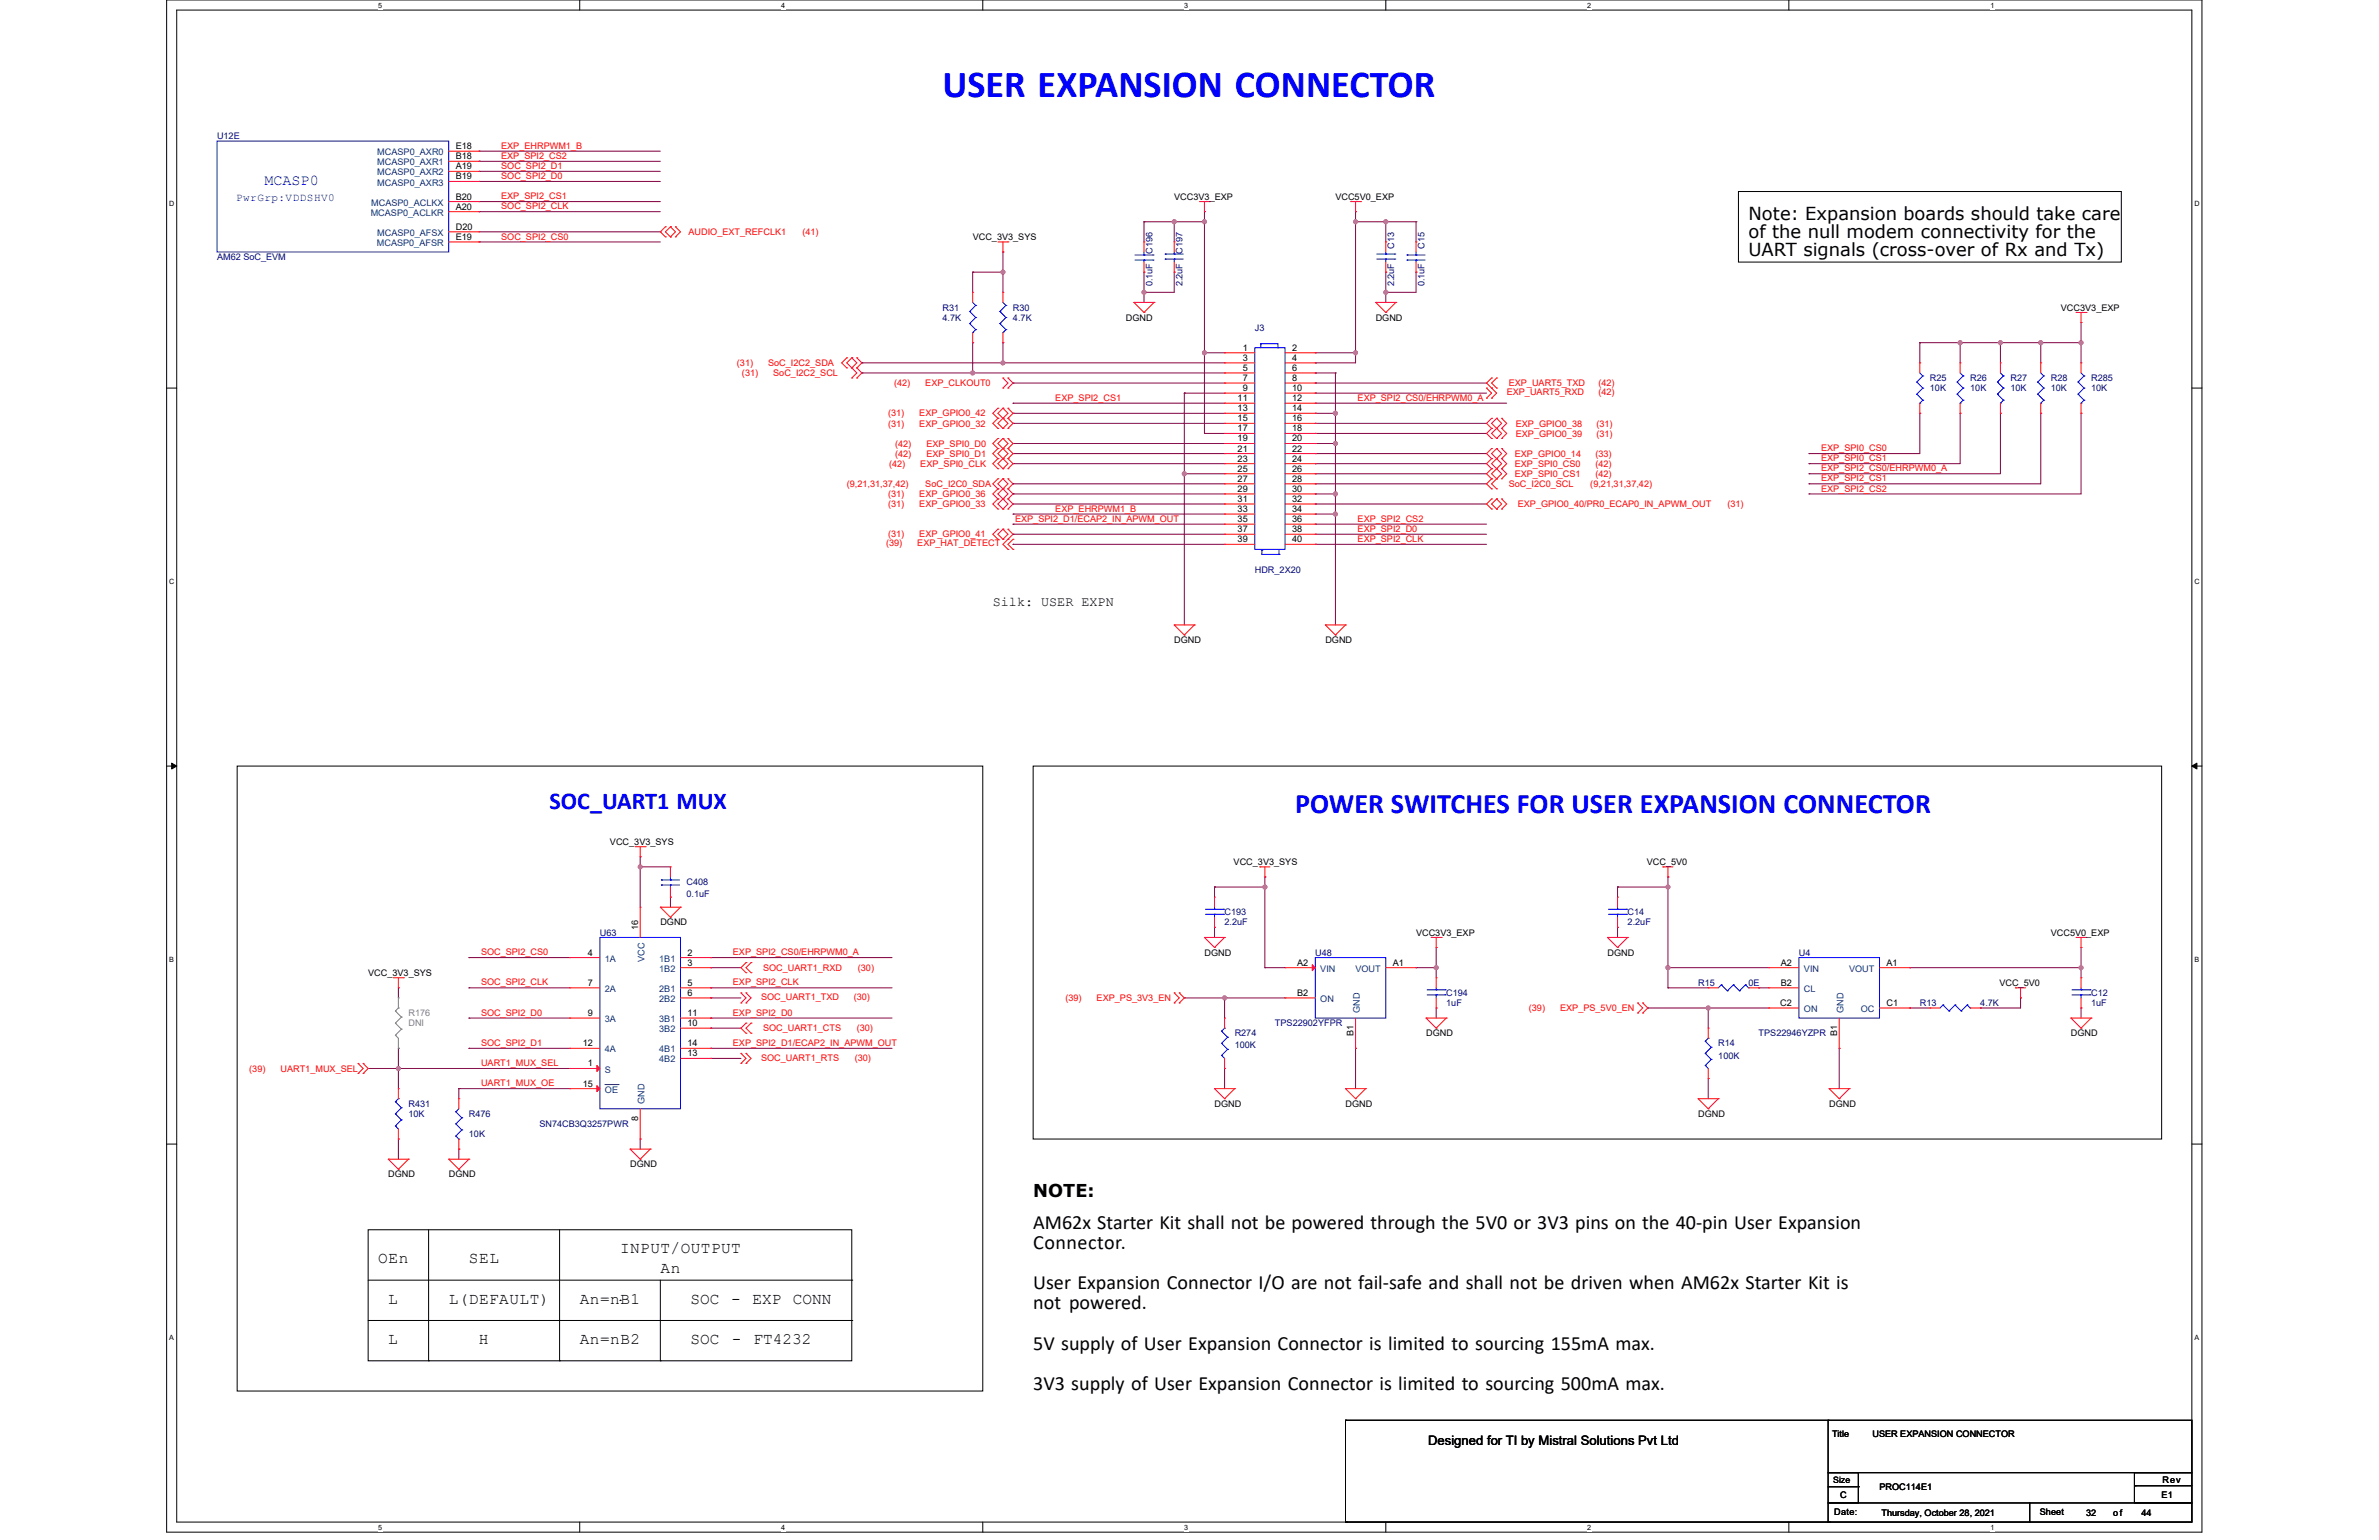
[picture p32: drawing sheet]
<svg xmlns="http://www.w3.org/2000/svg" width="432mm" height="279mm" viewBox="0 0 432 279" stroke-linecap="round" stroke-linejoin="round" font-family="sans-serif">
<defs><g id="words">
<text font-size="6.9" fill="#00f" x="171.1" y="17.6">USER EXPANSION CONNECTOR</text>
<text font-size="5.1" fill="#00f" x="235.1" y="147.5">POWER SWITCHES FOR USER EXPANSION CONNECTOR</text>
<text font-size="4.4" fill="#00f" x="99.7" y="146.8">SOC_UART1 MUX</text>
<g font-size="3.7">
<text x="187.5" y="222.9">AM62x Starter Kit shall not be powered through the 5V0 or 3V3 pins on the 40-pin User Expansion</text>
<text x="187.5" y="226.6">Connector.</text>
<text x="187.5" y="233.9">User Expansion Connector I/O are not fail-safe and shall not be driven when AM62x Starter Kit is</text>
<text x="187.5" y="237.6">not powered.</text>
<text x="187.5" y="244.9">5V supply of User Expansion Connector is limited to sourcing 155mA max.</text>
<text x="187.5" y="252.2">3V3 supply of User Expansion Connector is limited to sourcing 500mA max.</text>
</g>
<g font-size="3.3">
<text x="317.4" y="39.9">Note: Expansion boards should take care</text>
<text x="317.4" y="43.1">of the null modem connectivity for the</text>
<text x="317.4" y="46.4">UART signals (cross-over of Rx and Tx)</text>
</g>
<text font-size="3.2" x="187.5" y="217.2">NOTE:</text>
<g font-size="2.9">
<text x="112.5" y="227.4">INPUT/OUTPUT</text>
<text x="68.6" y="229.2">OEn</text>
<text x="85.1" y="229.2">SEL</text>
<text x="119.9" y="231">An</text>
<text x="70.5" y="236.5">L</text>
<text x="81.5" y="236.5">L(DEFAULT)</text>
<text x="105.2" y="236.5">An=nB1</text>
<text x="125.3" y="236.5">SOC</text>
<text x="132.7" y="236.5">-</text>
<text x="136.6" y="236.5">EXP</text>
<text x="143.9" y="236.5">CONN</text>
<text x="70.5" y="243.8">L</text>
<text x="86.9" y="243.8">H</text>
<text x="105.2" y="243.8">An=nB2</text>
<text x="125.3" y="243.8">SOC</text>
<text x="132.8" y="243.8">-</text>
<text x="136.8" y="243.8">FT4232</text>
</g>
<text font-size="2.7" fill="#00f" x="48" y="33.6">MCASP0</text>
<g font-size="2.4">
<text x="180.2" y="109.9">Silk: USER EXPN</text>
<text x="259.2" y="262.2">Designed for TI by Mistral Solutions Pvt Ltd</text>
</g>
<text font-size="2" fill="#00f" x="42.9" y="36.4">PwrGrp:VDDSHV0</text>
<g font-size="1.6" fill="#000080">
<text x="39.4" y="25.3">U12E</text>
<text x="39.4" y="47.2">AM62 SoC_EVM</text>
<text x="209.2" y="46.1" transform="rotate(-90 209.2 46.1)">C196</text>
<text x="214.6" y="46.1" transform="rotate(-90 214.6 46.1)">C197</text>
<text x="253" y="45.2" transform="rotate(-90 253 45.2)">C13</text>
<text x="258.5" y="45.2" transform="rotate(-90 258.5 45.2)">C15</text>
<text x="209.2" y="51.9" transform="rotate(-90 209.2 51.9)">0.1uF</text>
<text x="214.6" y="51.9" transform="rotate(-90 214.6 51.9)">2.2uF</text>
<text x="253" y="51.9" transform="rotate(-90 253 51.9)">2.2uF</text>
<text x="258.5" y="51.9" transform="rotate(-90 258.5 51.9)">0.1uF</text>
<text x="171.1" y="56.3">R31</text>
<text x="171.1" y="58.2">4.7K</text>
<text x="183.9" y="56.3">R30</text>
<text x="183.9" y="58.2">4.7K</text>
<text x="227.8" y="60">J3</text>
<text x="350.3" y="69.2">R25</text>
<text x="350.3" y="71">10K</text>
<text x="357.6" y="69.2">R26</text>
<text x="357.6" y="71">10K</text>
<text x="364.9" y="69.2">R27</text>
<text x="364.9" y="71">10K</text>
<text x="372.2" y="69.2">R28</text>
<text x="372.2" y="71">10K</text>
<text x="379.5" y="69.2">R285</text>
<text x="379.5" y="71">10K</text>
<text x="227.8" y="103.9">HDR_2X20</text>
<text x="124.6" y="160.6">C408</text>
<text x="124.6" y="162.8">0.1uF</text>
<text x="222.3" y="166.1">C193</text>
<text x="222.3" y="167.9">2.2uF</text>
<text x="295.4" y="166.1">C14</text>
<text x="295.4" y="167.9">2.2uF</text>
<text x="108.9" y="169.7">U63</text>
<text x="238.7" y="173.4">U48</text>
<text x="326.5" y="173.4">U4</text>
<text x="308.2" y="178.9">R15</text>
<text x="317.4" y="178.9">0E</text>
<text x="262.5" y="180.7">C194</text>
<text x="262.5" y="182.5">1uF</text>
<text x="348.5" y="182.5">R13</text>
<text x="359.4" y="182.5">4.7K</text>
<text x="379.5" y="180.7">C12</text>
<text x="379.5" y="182.5">1uF</text>
<text x="224.1" y="188">R274</text>
<text x="224.1" y="190.2">100K</text>
<text x="231.4" y="186.2">TPS22902YFPR</text>
<text x="311.9" y="189.9">R14</text>
<text x="319.2" y="188">TPS22946YZPR</text>
<text x="311.9" y="192">100K</text>
<text x="74.1" y="200.8">R431</text>
<text x="74.1" y="202.7">10K</text>
<text x="85.1" y="202.7">R476</text>
<text x="85.1" y="206.3">10K</text>
<text x="97.9" y="204.5">SN74CB3Q3257PWR</text>
</g>
<g font-size="1.6" fill="#004080">
<text x="68.5" y="28.2">MCASP0_AXR0</text>
<text x="68.5" y="31.8">MCASP0_AXR2</text>
<text x="68.5" y="30">MCASP0_AXR1</text>
<text x="68.5" y="33.7">MCASP0_AXR3</text>
<text x="67.3" y="39.1">MCASP0_ACLKR</text>
<text x="67.4" y="37.3">MCASP0_ACLKX</text>
<text x="68.4" y="44.6">MCASP0_AFSR</text>
<text x="68.5" y="42.8">MCASP0_AFSX</text>
<text x="109.8" y="174.5">1A</text>
<text x="109.8" y="180">2A</text>
<text x="117" y="174.5" transform="rotate(-90 117 174.5)">VCC</text>
<text x="119.7" y="174.5">1B1</text>
<text x="119.7" y="176.3">1B2</text>
<text x="119.7" y="180">2B1</text>
<text x="239.6" y="176.3">VIN</text>
<text x="246" y="176.3">VOUT</text>
<text x="327.4" y="176.3">VIN</text>
<text x="327.4" y="180">CL</text>
<text x="335.6" y="176.3">VOUT</text>
<text x="109.8" y="185.5">3A</text>
<text x="119.7" y="181.8">2B2</text>
<text x="119.7" y="185.5">3B1</text>
<text x="239.6" y="181.8">ON</text>
<text x="246.8" y="183.8" transform="rotate(-90 246.8 183.8)">GND</text>
<text x="327.4" y="183.6">ON</text>
<text x="334.6" y="183.8" transform="rotate(-90 334.6 183.8)">GND</text>
<text x="337.7" y="183.6">OC</text>
<text x="109.8" y="190.9">4A</text>
<text x="119.7" y="187.3">3B2</text>
<text x="119.7" y="190.9">4B1</text>
<text x="109.8" y="194.6">S</text>
<text x="119.7" y="192.8">4B2</text>
<text x="109.8" y="198.3">OE</text>
<text x="117" y="200.3" transform="rotate(-90 117 200.3)">GND</text>
</g>
<g font-size="1.6">
<text x="82.7" y="28.9">B18</text>
<text x="82.7" y="27.1">E18</text>
<text x="82.7" y="30.7">A19</text>
<text x="82.7" y="32.5">B19</text>
<text x="82.7" y="38">A20</text>
<text x="82.7" y="36.2">B20</text>
<text x="82.7" y="41.7">D20</text>
<text x="213.1" y="36.2">VCC3V3_EXP</text>
<text x="242.4" y="36.2">VCC5V0_EXP</text>
<text x="82.7" y="43.5">E19</text>
<text x="176.5" y="43.5">VCC_3V3_SYS</text>
<text x="204.3" y="58.2">DGND</text>
<text x="249.7" y="58.2">DGND</text>
<text x="374.1" y="56.3">VCC3V3_EXP</text>
<text x="225.6" y="63.6">1</text>
<text x="225.6" y="65.5">3</text>
<text x="234.5" y="63.6">2</text>
<text x="234.5" y="65.5">4</text>
<text x="225.6" y="67.3">5</text>
<text x="225.6" y="69.1">7</text>
<text x="225.6" y="70.9">9</text>
<text x="234.5" y="67.3">6</text>
<text x="234.5" y="69.1">8</text>
<text x="234.5" y="70.9">10</text>
<text x="224.6" y="72.8">11</text>
<text x="224.6" y="74.6">13</text>
<text x="224.6" y="76.4">15</text>
<text x="234.5" y="72.8">12</text>
<text x="234.5" y="74.6">14</text>
<text x="234.5" y="76.4">16</text>
<text x="224.6" y="78.3">17</text>
<text x="224.6" y="80.1">19</text>
<text x="224.6" y="81.9">21</text>
<text x="224.6" y="83.8">23</text>
<text x="234.5" y="78.3">18</text>
<text x="234.5" y="80.1">20</text>
<text x="234.5" y="81.9">22</text>
<text x="234.5" y="83.8">24</text>
<text x="224.6" y="85.6">25</text>
<text x="224.6" y="87.4">27</text>
<text x="224.6" y="89.2">29</text>
<text x="234.5" y="85.6">26</text>
<text x="234.5" y="87.4">28</text>
<text x="234.5" y="89.2">30</text>
<text x="224.6" y="91.1">31</text>
<text x="224.6" y="92.9">33</text>
<text x="224.6" y="94.7">35</text>
<text x="234.5" y="91.1">32</text>
<text x="234.5" y="92.9">34</text>
<text x="234.5" y="94.7">36</text>
<text x="224.6" y="96.6">37</text>
<text x="224.6" y="98.4">39</text>
<text x="234.5" y="96.6">38</text>
<text x="234.5" y="98.4">40</text>
<text x="213.1" y="116.7">DGND</text>
<text x="240.6" y="116.7">DGND</text>
<text x="110.7" y="153.3">VCC_3V3_SYS</text>
<text x="223.9" y="156.9">VCC_3V3_SYS</text>
<text x="298.9" y="156.9">VCC_5V0</text>
<text x="119.9" y="167.9">DGND</text>
<text x="106.7" y="173.4">4</text>
<text x="115.8" y="168.8" transform="rotate(-90 115.8 168.8)">16</text>
<text x="124.8" y="173.4">2</text>
<text x="218.6" y="173.4">DGND</text>
<text x="257" y="169.7">VCC3V3_EXP</text>
<text x="291.8" y="173.4">DGND</text>
<text x="372.2" y="169.7">VCC5V0_EXP</text>
<text x="66.8" y="177.1">VCC_3V3_SYS</text>
<text x="106.7" y="178.8">7</text>
<text x="124.8" y="175.2">3</text>
<text x="124.8" y="178.8">5</text>
<text x="235.4" y="175.2">A2</text>
<text x="252.8" y="175.2">A1</text>
<text x="323.2" y="175.2">A2</text>
<text x="323.2" y="178.8">B2</text>
<text x="342.4" y="175.2">A1</text>
<text x="362.9" y="178.9">VCC_5V0</text>
<text x="106.7" y="184.3">9</text>
<text x="124.8" y="180.7">6</text>
<text x="124.8" y="184.3">11</text>
<text x="235.4" y="180.7">B2</text>
<text x="323.1" y="182.5">C2</text>
<text x="342.4" y="182.5">C1</text>
<text x="105.8" y="189.8">12</text>
<text x="124.8" y="186.2">10</text>
<text x="124.8" y="189.8">14</text>
<text x="124.8" y="191.6">13</text>
<text x="245.7" y="188" transform="rotate(-90 245.7 188)">B1</text>
<text x="258.8" y="188">DGND</text>
<text x="333.5" y="188" transform="rotate(-90 333.5 188)">B1</text>
<text x="375.9" y="188">DGND</text>
<text x="105.8" y="197.1">15</text>
<text x="106.7" y="193.5">1</text>
<text x="115.8" y="203.4" transform="rotate(-90 115.8 203.4)">8</text>
<text x="220.4" y="200.8">DGND</text>
<text x="244.2" y="200.8">DGND</text>
<text x="308.2" y="202.7">DGND</text>
<text x="332" y="200.8">DGND</text>
<text x="70.5" y="213.6">DGND</text>
<text x="81.5" y="213.6">DGND</text>
<text x="114.4" y="211.8">DGND</text>
<text x="332.5" y="260.6">Title</text>
<text x="339.9" y="260.6">USER EXPANSION CONNECTOR</text>
<text x="332.7" y="269">Size</text>
<text x="392.5" y="269">Rev</text>
<text x="332.9" y="274.9">Date:</text>
<text x="334" y="271.8">C</text>
<text x="341.1" y="270.3">PROC114E1</text>
<text x="341.5" y="275.1">Thursday, October 28, 2021</text>
<text x="370.2" y="274.9">Sheet</text>
<text x="378.6" y="275.1">32</text>
<text x="383.6" y="275.1">of</text>
<text x="388.7" y="275.1">44</text>
<text x="392.3" y="271.8">E1</text>
</g>
<g font-size="1.6" fill="#f00">
<text x="91" y="27">EXP_EHRPWM1_B</text>
<text x="91" y="28.8">EXP_SPI2_CS2</text>
<text x="91" y="30.7">SOC_SPI2_D1</text>
<text x="91" y="32.5">SOC_SPI2_D0</text>
<text x="91" y="36.1">EXP_SPI2_CS1</text>
<text x="91" y="38">SOC_SPI2_CLK</text>
<text x="91" y="43.5">SOC_SPI2_CS0</text>
<text x="125" y="42.6">AUDIO_EXT_REFCLK1</text>
<text x="145.6" y="42.6">(41)</text>
<text x="133.8" y="66.4">(31)</text>
<text x="134.7" y="68.2">(31)</text>
<text x="139.4" y="66.4">SoC_I2C2_SDA</text>
<text x="140.3" y="68.2">SoC_I2C2_SCL</text>
<text x="162.3" y="70.1">(42)</text>
<text x="168" y="70.1">EXP_CLKOUT0</text>
<text x="273.5" y="71.7">EXP_UART5_RXD</text>
<text x="273.8" y="70.1">EXP_UART5_TXD</text>
<text x="290.1" y="71.7">(42)</text>
<text x="290.1" y="70.1">(42)</text>
<text x="161.2" y="75.6">(31)</text>
<text x="161.2" y="77.4">(31)</text>
<text x="166.9" y="75.6">EXP_GPIO0_42</text>
<text x="166.9" y="77.4">EXP_GPIO0_32</text>
<text x="191.5" y="72.7">EXP_SPI2_CS1</text>
<text x="246.4" y="72.7">EXP_SPI2_CS0/EHRPWM0_A</text>
<text x="275.1" y="77.4">EXP_GPIO0_38</text>
<text x="289.8" y="77.4">(31)</text>
<text x="162.5" y="81">(42)</text>
<text x="162.5" y="82.9">(42)</text>
<text x="168.1" y="81">EXP_SPI0_D0</text>
<text x="168.1" y="82.9">EXP_SPI0_D1</text>
<text x="274.9" y="82.9">EXP_GPIO0_14</text>
<text x="275.1" y="79.2">EXP_GPIO0_39</text>
<text x="289.6" y="82.9">(33)</text>
<text x="289.8" y="79.2">(31)</text>
<text x="330.5" y="81.9">EXP_SPI0_CS0</text>
<text x="330.5" y="83.7">EXP_SPI0_CS1</text>
<text x="153.7" y="88.4">(9,21,31,37,42)</text>
<text x="161.4" y="84.7">(42)</text>
<text x="167" y="84.7">EXP_SPI0_CLK</text>
<text x="168" y="88.4">SoC_I2C0_SDA</text>
<text x="273.8" y="88.4">SoC_I2C0_SCL</text>
<text x="274.9" y="84.7">EXP_SPI0_CS0</text>
<text x="274.9" y="86.5">EXP_SPI0_CS1</text>
<text x="288.7" y="88.4">(9,21,31,37,42)</text>
<text x="289.6" y="84.7">(42)</text>
<text x="289.6" y="86.5">(42)</text>
<text x="330.5" y="85.5">EXP_SPI2_CS0/EHRPWM0_A</text>
<text x="330.5" y="87.4">EXP_SPI2_CS1</text>
<text x="330.5" y="89.2">EXP_SPI2_CS2</text>
<text x="161.2" y="92">(31)</text>
<text x="161.2" y="90.2">(31)</text>
<text x="166.9" y="92">EXP_GPIO0_33</text>
<text x="166.9" y="90.2">EXP_GPIO0_36</text>
<text x="184.2" y="94.7">EXP_SPI2_D1/ECAP2_IN_APWM_OUT</text>
<text x="191.5" y="92.8">EXP_EHRPWM1_B</text>
<text x="246.4" y="94.7">EXP_SPI2_CS2</text>
<text x="275.5" y="92">EXP_GPIO0_40/PR0_ECAP0_IN_APWM_OUT</text>
<text x="313.5" y="92">(31)</text>
<text x="160.8" y="99.1">(39)</text>
<text x="161.2" y="97.5">(31)</text>
<text x="166.5" y="99.1">EXP_HAT_DETECT</text>
<text x="166.9" y="97.5">EXP_GPIO0_41</text>
<text x="246.4" y="96.5">EXP_SPI2_D0</text>
<text x="246.4" y="98.3">EXP_SPI2_CLK</text>
<text x="87.3" y="173.3">SOC_SPI2_CS0</text>
<text x="133" y="173.3">EXP_SPI2_CS0/EHRPWM0_A</text>
<text x="87.3" y="178.8">SOC_SPI2_CLK</text>
<text x="133" y="178.8">EXP_SPI2_CLK</text>
<text x="138.5" y="176.1">SOC_UART1_RXD</text>
<text x="155.7" y="176.1">(30)</text>
<text x="87.3" y="184.3">SOC_SPI2_D0</text>
<text x="133" y="184.3">EXP_SPI2_D0</text>
<text x="138.1" y="181.4">SOC_UART1_TXD</text>
<text x="155" y="181.4">(30)</text>
<text x="193.4" y="181.6">(39)</text>
<text x="199" y="181.6">EXP_PS_3V3_EN</text>
<text x="277.5" y="183.5">(39)</text>
<text x="283.2" y="183.5">EXP_PS_5V0_EN</text>
<text x="87.3" y="189.8">SOC_SPI2_D1</text>
<text x="133" y="189.8">EXP_SPI2_D1/ECAP2_IN_APWM_OUT</text>
<text x="138.5" y="187.1">SOC_UART1_CTS</text>
<text x="155.5" y="187.1">(30)</text>
<text x="45.2" y="194.4">(39)</text>
<text x="50.9" y="194.4">UART1_MUX_SEL</text>
<text x="87.3" y="197.1">UART1_MUX_OE</text>
<text x="87.3" y="193.4">UART1_MUX_SEL</text>
<text x="138.1" y="192.4">SOC_UART1_RTS</text>
<text x="155.1" y="192.4">(30)</text>
</g>
<g font-size="1.6" fill="#808080">
<text x="74.1" y="184.4">R176</text>
<text x="74.1" y="186.2">DNI</text>
</g>
<g font-size="1.3">
<text x="68.6" y="1.4">5</text>
<text x="141.8" y="1.4">4</text>
<text x="215" y="1.4">3</text>
<text x="288.1" y="1.4">2</text>
<text x="361.3" y="1.4">1</text>
<text x="30.7" y="37.3">D</text>
<text x="398.3" y="37.3">D</text>
<text x="30.7" y="105.9">C</text>
<text x="398.3" y="105.9">C</text>
<text x="30.7" y="174.5">B</text>
<text x="398.3" y="174.5">B</text>
<text x="30.7" y="243">A</text>
<text x="398.3" y="243">A</text>
<text x="68.6" y="277.5">5</text>
<text x="141.8" y="277.5">4</text>
<text x="215" y="277.5">3</text>
<text x="288.1" y="277.5">2</text>
<text x="361.3" y="277.5">1</text>
</g>
</g></defs>
<path d="M30.2 0h369.5v278h-369.5zM32.1 1.8h365.7v274.3h-365.7z" fill="none" stroke="#000" stroke-width=".18"/>
<g fill="#fff">
<path d="M68.7 .2h.7v1.4h-.7z"/>
<path d="M68.7 276.3h.7v1.5h-.7z"/>
</g>
<path d="M105.2 0v1.8M105.2 276.1v1.9" fill="none" stroke="#000" stroke-width=".18"/>
<g fill="#fff">
<path d="M141.8 .2h.7v1.4h-.7z"/>
<path d="M141.8 276.3h.7v1.5h-.7z"/>
</g>
<path d="M178.4 0v1.8M178.4 276.1v1.9" fill="none" stroke="#000" stroke-width=".18"/>
<g fill="#fff">
<path d="M215 .2h.7v1.4h-.7z"/>
<path d="M215 276.3h.7v1.5h-.7z"/>
</g>
<path d="M251.5 0v1.8M251.5 276.1v1.9" fill="none" stroke="#000" stroke-width=".18"/>
<g fill="#fff">
<path d="M288.1 .2h.7v1.4h-.7z"/>
<path d="M288.1 276.3h.7v1.5h-.7z"/>
</g>
<path d="M324.7 0v1.8M324.7 276.1v1.9" fill="none" stroke="#000" stroke-width=".18"/>
<g fill="#fff">
<path d="M361.3 .2h.7v1.4h-.7z"/>
<path d="M361.3 276.3h.7v1.5h-.7z"/>
<path d="M30.7 36.1h1v1.5h-1z"/>
<path d="M398.3 36.1h.9v1.5h-.9z"/>
<path d="M30.7 104.7h1v1.5h-1z"/>
<path d="M398.3 104.7h.9v1.5h-.9z"/>
</g>
<path d="M30.2 70.4h1.9M397.8 70.4h1.9" fill="none" stroke="#000" stroke-width=".18"/>
<g fill="#fff">
<path d="M30.7 173.3h.9v1.4h-.9z"/>
<path d="M398.3 173.3h.9v1.4h-.9z"/>
</g>
<path d="M30.2 139h1.9M31.2 138.5l.9 .5-.9 .5zM397.8 139l.9-.5v1zM397.8 139h1.9" fill="none" stroke="#000" stroke-width=".18"/>
<path d="M31.2 138.5l.9 .5-.9 .5zM397.8 139l.9-.5v1z" fill="#000"/>
<g fill="#fff">
<path d="M30.7 241.9h.9v1.4h-.9z"/>
<path d="M398.3 241.9h.9v1.4h-.9z"/>
</g>
<g fill="none" stroke="#000" stroke-width=".18">
<path d="M315.5 34.7h69.5v12.8h-69.5zM43 139h135.4v113.4h-135.4zM187.5 139h204.8v67.7h-204.8zM30.2 207.6h1.9M397.8 207.6h1.9M66.8 223.1h87.8v23.8h-87.8zM66.8 239.6h87.8M66.8 232.3h87.8M77.8 223.1v23.8M101.6 223.1v23.8M112.5 235.9h.1M119.9 232.3v14.6"/>
<path d="M154.6 239.6h.1M154.6 232.3h.1M77.8 246.9h.1M101.6 246.9h.1M119.9 246.9h.1"/>
</g>
<path d="M302.7 175.6h.1M302.7 179.2h.1M302.7 179.2h7.4M302.7 175.6v3.6M302.7 175.6h18.3M319.2 179.2h.1M319.2 179.2h1.8" fill="none" stroke="#800040" stroke-width=".18"/>
<circle cx="302.7" cy="175.6" r=".37" fill="#f0f"/>
<circle cx="302.7" cy="175.6" r=".37" fill="none" stroke="#f0f" stroke-width=".18"/>
<g fill="none" stroke="#800040" stroke-width=".18">
<path d="M183.9 73.2h.1M183.9 73.2h38.4M218.6 64h.1M218.6 64h3.7M218.6 64v14.6M238.7 73.2h.1M238.7 71.3h.1M238.7 69.5h.1M238.7 64h.1M238.7 65.8h.1M238.7 73.2h34.8M238.7 71.3h31.1"/>
<path d="M238.7 69.5h31.1M238.7 64h7.3M246 64h.1M246 64v1.8h-7.3M183.9 95.1h.1M183.9 95.1h38.4M238.7 96.9h.1M238.7 98.8h.1M238.7 95.1h.1M238.7 96.9h31.1M238.7 95.1h31.1M238.7 98.8h31.1"/>
<path d="M346.6 182.9h.1M346.6 182.9h3.7M359.4 182.9h.1M366.7 181.1h.1M366.7 181.1v1.8h-7.3"/>
</g>
<circle cx="218.6" cy="64" r=".37" fill="#f0f"/>
<circle cx="218.6" cy="64" r=".37" fill="none" stroke="#f0f" stroke-width=".18"/>
<g fill="none" stroke="#800040" stroke-width=".18">
<path d="M218.6 38.4h.1M218.6 38.4v1.8M246 38.4h.1M246 38.4v1.8M215 71.3h.1M215 71.3h7.3M215 71.3v14.7M218.6 78.6h.1M218.6 78.6h3.7M238.7 75h.1M238.7 75h3.7M242.4 75h.1"/>
<path d="M242.4 75v5.5h-3.7M238.7 80.5h.1"/>
</g>
<circle cx="242.4" cy="80.5" r=".37" fill="#f0f"/>
<circle cx="242.4" cy="80.5" r=".37" fill="none" stroke="#f0f" stroke-width=".18"/>
<path d="M238.7 89.6h.1M242.4 80.5h.1M242.4 80.5v9.1h-3.7" fill="none" stroke="#800040" stroke-width=".18"/>
<circle cx="242.4" cy="89.6" r=".37" fill="#f0f"/>
<circle cx="242.4" cy="89.6" r=".37" fill="none" stroke="#f0f" stroke-width=".18"/>
<path d="M238.7 93.3h.1M238.7 93.3h3.7M242.4 89.6h.1M242.4 93.3h.1M242.4 89.6v23.8" fill="none" stroke="#800040" stroke-width=".18"/>
<circle cx="242.4" cy="93.3" r=".37" fill="#f0f"/>
<circle cx="242.4" cy="93.3" r=".37" fill="none" stroke="#f0f" stroke-width=".18"/>
<path d="M215 86h.1M215 86h7.3" fill="none" stroke="#800040" stroke-width=".18"/>
<circle cx="214.9" cy="85.9" r=".37" fill="#f0f"/>
<circle cx="214.9" cy="85.9" r=".37" fill="none" stroke="#f0f" stroke-width=".18"/>
<g fill="none" stroke="#800040" stroke-width=".18">
<path d="M156.4 67.7h.1M156.4 65.8h.1M156.4 67.7h20.1M156.4 65.8h25.6M183.9 76.8h.1M183.9 75h.1M183.9 76.8h38.4M183.9 75h38.4M238.7 76.8h.1M238.7 78.6h.1M238.7 76.8h31.1M238.7 78.6h31.1"/>
<path d="M183.9 93.3h.1M183.9 89.6h.1M183.9 91.4h.1M183.9 96.9h.1M183.9 84.1h.1M183.9 80.5h.1M183.9 82.3h.1M183.9 91.4h38.4M183.9 93.3h38.4M183.9 89.6h38.4M183.9 82.3h38.4M183.9 96.9h38.4"/>
<path d="M183.9 84.1h38.4M183.9 80.5h38.4M215 86h.1M215 86v27.4M238.7 91.4h.1M238.7 82.3h.1M238.7 84.1h.1M238.7 86h.1M238.7 91.4h31.1M238.7 82.3h31.1M238.7 84.1h31.1M238.7 86h31.1"/>
<path d="M215 181.1h.1M215 181.1h7.3"/>
</g>
<circle cx="222.3" cy="181" r=".37" fill="#f0f"/>
<circle cx="222.3" cy="181" r=".37" fill="none" stroke="#f0f" stroke-width=".18"/>
<path d="M176.5 49.4h.1M176.5 49.4v3.6M176.5 49.4h5.5" fill="none" stroke="#800040" stroke-width=".18"/>
<circle cx="182" cy="49.4" r=".37" fill="#f0f"/>
<circle cx="182" cy="49.4" r=".37" fill="none" stroke="#f0f" stroke-width=".18"/>
<path d="M182 49.4h.1M182 45.7h.1M182 45.7v7.3M176.5 62.2h.1M176.5 62.2v5.5M182 62.2h.1M182 62.2v3.6M260.7 171.9h.1M260.7 171.9v3.7" fill="none" stroke="#800040" stroke-width=".18"/>
<circle cx="260.7" cy="175.6" r=".37" fill="#f0f"/>
<circle cx="260.7" cy="175.6" r=".37" fill="none" stroke="#f0f" stroke-width=".18"/>
<g fill="none" stroke="#800040" stroke-width=".18">
<path d="M238.7 67.7h.1M238.7 67.7h3.7M242.4 67.7h.1M242.4 67.7v7.3M229.6 159.1h.1M229.6 159.1v1.8M229.6 175.6h.1M229.6 175.6h3.6M257 175.6h.1M257 175.6h3.7M260.7 175.6h.1M260.7 175.6v1.8"/>
<path d="M222.3 181.1h.1M222.3 193.9h.1M222.3 181.1h10.9M222.3 181.1v3.6M222.3 193.9v3.6M246 190.2h.1M246 190.2v7.3M260.7 182.9h.1M260.7 182.9v1.8"/>
</g>
<circle cx="242.4" cy="75" r=".37" fill="#f0f"/>
<circle cx="242.4" cy="75" r=".37" fill="none" stroke="#f0f" stroke-width=".18"/>
<path d="M346.6 175.6h.1M377.7 171.9h.1M377.7 171.9v3.7h-31.1" fill="none" stroke="#800040" stroke-width=".18"/>
<circle cx="377.7" cy="175.6" r=".37" fill="#f0f"/>
<circle cx="377.7" cy="175.6" r=".37" fill="none" stroke="#f0f" stroke-width=".18"/>
<g fill="none" stroke="#800040" stroke-width=".18">
<path d="M348.5 62.2h.1M348.5 62.2h7.3M377.7 175.6h.1M377.7 175.6v1.8M310.1 182.9h.1M310.1 195.7h.1M310.1 182.9h10.9M310.1 182.9v3.6M310.1 195.7v3.6M333.8 190.2h.1M333.8 190.2v7.3M377.7 182.9h.1"/>
<path d="M377.7 182.9v1.8"/>
</g>
<circle cx="355.8" cy="62.2" r=".37" fill="#f0f"/>
<circle cx="355.8" cy="62.2" r=".37" fill="none" stroke="#f0f" stroke-width=".18"/>
<path d="M370.4 62.2h.1M370.4 62.2v3.6M370.4 62.2h7.3M377.7 62.2h.1M377.7 62.2v3.6" fill="none" stroke="#800040" stroke-width=".18"/>
<circle cx="377.7" cy="62.2" r=".37" fill="#f0f"/>
<circle cx="377.7" cy="62.2" r=".37" fill="none" stroke="#f0f" stroke-width=".18"/>
<circle cx="370.4" cy="62.2" r=".37" fill="#f0f"/>
<circle cx="370.4" cy="62.2" r=".37" fill="none" stroke="#f0f" stroke-width=".18"/>
<path d="M355.8 62.2h.1M355.8 62.2h14.6M363.1 62.2h.1M363.1 62.2v3.6" fill="none" stroke="#800040" stroke-width=".18"/>
<circle cx="363.1" cy="62.2" r=".37" fill="#f0f"/>
<circle cx="363.1" cy="62.2" r=".37" fill="none" stroke="#f0f" stroke-width=".18"/>
<g fill="none" stroke="#800040" stroke-width=".18">
<path d="M251.5 40.2h.1M251.5 53h.1M251.5 40.2h5.5M251.5 53h5.5M251.5 40.2v3.7M257 40.2h.1M257 40.2v3.7M377.7 58.5h.1M377.7 58.5v3.7M348.5 75h.1M348.5 62.2h.1M348.5 62.2v3.6"/>
<path d="M348.5 75v7.3h-20.2M355.8 75h.1M355.8 62.2h.1M355.8 62.2v3.6M355.8 75v9.1h-27.5M363.1 75h.1M363.1 75v11M370.4 75h.1M370.4 75v12.8M377.7 75h.1M377.7 75v14.6M183.9 87.8h.1"/>
<path d="M183.9 87.8h38.4M238.7 87.8h.1M238.7 87.8h31.1M328.3 82.3h.1M328.3 84.1h.1"/>
</g>
<circle cx="251.5" cy="40.2" r=".37" fill="#f0f"/>
<circle cx="251.5" cy="40.2" r=".37" fill="none" stroke="#f0f" stroke-width=".18"/>
<path d="M251.5 49.4h.1M251.5 53h.1M251.5 49.4v5.5M257 49.4h.1M257 49.4v3.6" fill="none" stroke="#800040" stroke-width=".18"/>
<circle cx="251.5" cy="53" r=".37" fill="#f0f"/>
<circle cx="251.5" cy="53" r=".37" fill="none" stroke="#f0f" stroke-width=".18"/>
<path d="M207.6 40.2h.1M207.6 49.4h.1M207.6 53h.1M207.6 40.2h5.5M207.6 40.2v3.7M207.6 49.4v5.5M213.1 40.2h.1M213.1 49.4h.1M213.1 40.2v3.7M213.1 49.4v3.6" fill="none" stroke="#800040" stroke-width=".18"/>
<circle cx="207.6" cy="53" r=".37" fill="#f0f"/>
<circle cx="207.6" cy="53" r=".37" fill="none" stroke="#f0f" stroke-width=".18"/>
<path d="M220.4 160.9h.1M220.4 168.2h.1M220.4 160.9v1.9M220.4 168.2v1.9M220.4 160.9h9.2M229.6 160.9h.1M229.6 160.9v14.7" fill="none" stroke="#800040" stroke-width=".18"/>
<circle cx="229.6" cy="160.9" r=".37" fill="#f0f"/>
<circle cx="229.6" cy="160.9" r=".37" fill="none" stroke="#f0f" stroke-width=".18"/>
<path d="M302.7 159.1h.1M302.7 159.1v16.5M293.6 160.9h.1M293.6 160.9v1.9M293.6 160.9h9.1M302.7 160.9h.1" fill="none" stroke="#800040" stroke-width=".18"/>
<circle cx="302.7" cy="160.9" r=".37" fill="#f0f"/>
<circle cx="302.7" cy="160.9" r=".37" fill="none" stroke="#f0f" stroke-width=".18"/>
<path d="M299.1 182.9h.1M299.1 182.9h11" fill="none" stroke="#800040" stroke-width=".18"/>
<circle cx="310" cy="182.9" r=".37" fill="#f0f"/>
<circle cx="310" cy="182.9" r=".37" fill="none" stroke="#f0f" stroke-width=".18"/>
<path d="M213.1 40.2h.1M213.1 40.2h5.5" fill="none" stroke="#800040" stroke-width=".18"/>
<circle cx="218.6" cy="40.2" r=".37" fill="#f0f"/>
<circle cx="218.6" cy="40.2" r=".37" fill="none" stroke="#f0f" stroke-width=".18"/>
<circle cx="213.1" cy="40.2" r=".37" fill="#f0f"/>
<circle cx="213.1" cy="40.2" r=".37" fill="none" stroke="#f0f" stroke-width=".18"/>
<path d="M218.6 40.2h.1M218.6 40.2v23.8M246 40.2h.1M246 40.2h5.5M246 40.2v23.8" fill="none" stroke="#800040" stroke-width=".18"/>
<circle cx="246" cy="64" r=".37" fill="#f0f"/>
<circle cx="246" cy="64" r=".37" fill="none" stroke="#f0f" stroke-width=".18"/>
<circle cx="246" cy="40.2" r=".37" fill="#f0f"/>
<circle cx="246" cy="40.2" r=".37" fill="none" stroke="#f0f" stroke-width=".18"/>
<path d="M182 65.8h.1M182 65.8h40.3" fill="none" stroke="#800040" stroke-width=".18"/>
<circle cx="182" cy="65.8" r=".37" fill="#f0f"/>
<circle cx="182" cy="65.8" r=".37" fill="none" stroke="#f0f" stroke-width=".18"/>
<path d="M176.5 67.7h.1M176.5 67.7h45.8" fill="none" stroke="#800040" stroke-width=".18"/>
<circle cx="176.5" cy="67.7" r=".37" fill="#f0f"/>
<circle cx="176.5" cy="67.7" r=".37" fill="none" stroke="#f0f" stroke-width=".18"/>
<g fill="none" stroke="#800040" stroke-width=".18">
<path d="M86.9 27.4h.1M86.9 29.3h.1M86.9 31.1h.1M86.9 32.9h.1M86.9 36.6h.1M86.9 38.4h.1M86.9 27.4h33M86.9 29.3h33M86.9 31.1h33M86.9 32.9h33M86.9 36.6h33M86.9 38.4h33"/>
<path d="M86.9 43.9h.1M86.9 42.1h33M86.9 43.9h33M119.9 42.1h.1M207.6 53h.1M207.6 53h5.5M183.9 69.5h.1M183.9 69.5h38.4M183.9 98.8h.1M183.9 98.8h38.4M328.3 86h.1M328.3 87.8h.1"/>
<path d="M328.3 89.6h.1M328.3 86h34.8M328.3 87.8h42.1M328.3 89.6h49.4M116.2 157.3h.1M116.2 157.3v7.3M85.1 179.2h.1M85.1 173.7h.1M85.1 179.2h18.3M85.1 173.7h18.3M121.7 162.8h.1M121.7 162.8v1.8"/>
<path d="M129 179.2h.1M129 173.7h.1M129 179.2h32.9M129 173.7h32.9M293.6 168.2h.1M293.6 168.2v1.9M72.3 193.9h.1M72.3 193.9v3.6M85.1 190.2h.1M85.1 184.7h.1M85.1 190.2h18.3M85.1 184.7h18.3"/>
<path d="M129 190.2h.1M129 184.7h.1M129 190.2h32.9M129 184.7h32.9M72.3 206.7h.1M72.3 206.7v3.6"/>
</g>
<circle cx="116.2" cy="157.3" r=".37" fill="#f0f"/>
<circle cx="116.2" cy="157.3" r=".37" fill="none" stroke="#f0f" stroke-width=".18"/>
<g fill="none" stroke="#800040" stroke-width=".18">
<path d="M116.2 157.3h.1M116.2 155.4h.1M116.2 157.3h5.5M116.2 155.4v1.9M66.8 193.9h.1M66.8 193.9h36.6M72.3 193.9h.1M83.3 197.5h.1M83.3 197.5h20.1M83.3 197.5v1.8M83.3 208.5h.1M83.3 208.5v1.8"/>
<path d="M116.2 206.7h.1M116.2 206.7v1.8"/>
</g>
<circle cx="72.3" cy="193.8" r=".37" fill="#f0f"/>
<circle cx="72.3" cy="193.8" r=".37" fill="none" stroke="#f0f" stroke-width=".18"/>
<path d="M72.3 179.2h.1M72.3 179.2v1.9M129 175.6h.1M129 175.6h5.5M72.3 190.2h.1M72.3 190.2v3.7M129 181.1h.1M129 186.5h.1M129 192h.1M129 181.1h5.5M129 186.5h5.5M129 192h5.5" fill="none" stroke="#800040" stroke-width=".18"/>
<g fill="none" stroke="#f00" stroke-width=".18">
<path d="M217.7 36.6h1.8M218.6 38.4h.1M218.6 36.6v1.8M219.5 36.6h.1M245.1 36.6h1.9M246 38.4h.1M246 36.6v1.8M247 36.6h.1M120.8 41.1h.1M120.8 43h.1M120.8 41.1l-.9 1 .9 .9M121.7 43h.1"/>
<path d="M121.7 41.1h.1M121.7 41.1l-.9 1 .9 .9M121.7 41.1l.9 1-.9 .9M122.6 41.1h.1M122.6 43h.1M122.6 41.1l.9 1-.9 .9M181.1 43.9h1.8M182 45.7h.1M182 43.9v1.8M182.9 43.9h.1M205.8 54.9h.1M205.8 54.9h3.7"/>
<path d="M205.8 54.9l1.8 1.8M207.6 56.7h.1M209.5 54.9h.1M209.5 54.9l-1.9 1.8M249.7 54.9h.1M249.7 54.9h3.7M249.7 54.9l1.8 1.8M251.5 56.7h.1M253.4 54.9h.1M253.4 54.9l-1.9 1.8M376.8 56.7h1.8M377.7 58.5h.1"/>
<path d="M377.7 56.7v1.8M378.6 56.7h.1M153.7 64.9h.1M153.7 66.8h.1M153.7 64.9l-.9 .9 .9 1M154.6 66.8h.1M154.6 64.9h.1M154.6 68.6h.1M154.6 64.9l.9 .9-.9 1M154.6 64.9l-.9 .9 1.8 1.9-.9 .9M155.5 64.9h.1M155.5 66.8h.1"/>
<path d="M155.5 68.6h.1M155.5 64.9l.9 .9-.9 1M155.5 66.8l.9 .9-.9 .9M181.1 79.6h.1M181.1 74.1h.1M181.1 75.9h.1M181.1 77.7h.1M181.1 75.9l-.9 .9 .9 .9M181.1 79.6l-.9 .9 .9 .9M181.1 74.1l-.9 .9 .9 .9M182 79.6h.1M182 70.4h.1"/>
<path d="M182 68.6h.1M182 75.9h.1M182 74.1h.1M182 77.7h.1M182 79.6l.9 .9-1.8 1.8 1.8 1.8-.9 .9M182 79.6l-.9 .9 1.8 1.8-1.8 1.8 .9 .9M182 68.6l.9 .9-.9 .9M182 74.1l.9 .9-1.8 1.8 .9 .9M182 74.1l-.9 .9 1.8 1.8-.9 .9M182.9 79.6h.1M182.9 68.6h.1M182.9 70.4h.1"/>
<path d="M182.9 74.1h.1M182.9 75.9h.1M182.9 77.7h.1M182.9 79.6l1 .9-1 .9M182.9 75.9l1 .9-1 .9M182.9 68.6l1 .9-1 .9M182.9 74.1l1 .9-1 .9M269.8 70.4h.1M269.8 72.2h.1M269.8 70.4l.9 .9-.9 .9M270.7 70.4h.1M270.7 68.6h.1"/>
<path d="M270.7 72.2h.1M270.7 75.9h.1M270.7 77.7h.1M270.7 79.6h.1M270.7 68.6l-.9 .9 1.8 1.8-.9 .9M270.7 75.9l-.9 .9 .9 .9M270.7 77.7l-.9 .9 .9 1M271.6 68.6h.1M271.6 70.4h.1M271.6 77.7h.1M271.6 75.9h.1M271.6 79.6h.1"/>
<path d="M271.6 68.6l-.9 .9 .9 .9M271.6 75.9l-.9 .9 1.9 1.8-1 1M271.6 75.9l1 .9-1.9 1.8 .9 1M272.6 75.9h.1M272.6 77.7h.1M272.6 79.6h.1M272.6 77.7l.9 .9-.9 1M272.6 75.9l.9 .9-.9 .9M181.1 83.2h.1M181.1 85h.1M181.1 81.4h.1M181.1 96h.1"/>
<path d="M181.1 97.8h.1M181.1 90.5h.1M181.1 92.4h.1M181.1 88.7h.1M181.1 86.9h.1M181.1 86.9l-.9 .9 .9 .9M181.1 83.2l-.9 .9 .9 .9M181.1 81.4l-.9 .9 .9 .9M181.1 96l-.9 .9 .9 .9M181.1 90.5l-.9 .9 .9 1M181.1 88.7l-.9 .9 .9 .9M182 85h.1"/>
<path d="M182 83.2h.1M182 81.4h.1M182 97.8h.1M182 96h.1M182 92.4h.1M182 90.5h.1M182 88.7h.1M182 86.9h.1M182 96l.9 .9-.9 .9M182 96l-.9 .9 .9 .9M182 86.9l.9 .9-1.8 1.8 1.8 1.8-.9 1M182 86.9l-.9 .9 1.8 1.8-1.8 1.8 .9 1"/>
<path d="M182.9 83.2h.1M182.9 85h.1M182.9 81.4h.1M182.9 96h.1M182.9 97.8h.1M182.9 90.5h.1M182.9 92.4h.1M182.9 88.7h.1M182.9 86.9h.1M182.9 99.7h.1M182.9 83.2l1 .9-1 .9M182.9 86.9l1 .9-1 .9"/>
<path d="M182.9 81.4l1 .9-1 .9M182.9 96l1 .9-1.9 1.9 .9 .9M182.9 90.5l1 .9-1 1M182.9 88.7l1 .9-1 .9M183.9 97.8h.1M183.9 99.7h.1M183.9 97.8l-1 1 1 .9M270.7 83.2h.1M270.7 85h.1M270.7 86.9h.1M270.7 88.7h.1M270.7 81.4h.1"/>
<path d="M270.7 90.5h.1M270.7 92.4h.1M270.7 86.9l-.9 .9 .9 .9M270.7 83.2l-.9 .9 .9 .9M270.7 85l-.9 1 .9 .9M270.7 81.4l-.9 .9 .9 .9M270.7 90.5l-.9 .9 .9 1M271.6 85h.1M271.6 83.2h.1M271.6 86.9h.1M271.6 88.7h.1M271.6 81.4h.1"/>
<path d="M271.6 92.4h.1M271.6 90.5h.1M271.6 81.4l1 .9-1.9 1.8 1.9 1.9-1.9 1.8 .9 .9M271.6 81.4l-.9 .9 1.9 1.8-1.9 1.9 .9 .9M271.6 90.5l-.9 .9 .9 1M271.6 90.5l1 .9-1 1M272.6 83.2h.1M272.6 85h.1M272.6 86.9h.1M272.6 81.4h.1M272.6 90.5h.1M272.6 92.4h.1"/>
<path d="M272.6 83.2l.9 .9-.9 .9M272.6 81.4l.9 .9-.9 .9M272.6 85l.9 1-.9 .9M272.6 90.5l.9 .9-.9 1M213.1 113.4h.1M213.1 113.4h3.7M213.1 113.4l1.9 1.8M215 115.2h.1M216.8 113.4h.1M216.8 113.4l-1.8 1.8M240.6 113.4h.1M240.6 113.4h3.6"/>
<path d="M240.6 113.4l1.8 1.8M242.4 115.2h.1M244.2 113.4h.1M244.2 113.4l-1.8 1.8M115.3 153.6h1.8M116.2 155.4h.1M116.2 153.6v1.8M117.1 153.6h.1M228.7 157.3h.1M228.7 157.3h1.8M229.6 159.1h.1M229.6 157.3v1.8"/>
<path d="M301.8 157.3h.1M301.8 157.3h1.9M302.7 159.1h.1M302.7 157.3v1.8M71.4 177.4h1.8M72.3 179.2h.1M72.3 177.4v1.8M73.2 177.4h.1M119.9 164.6h.1M119.9 164.6h3.6M119.9 164.6l1.8 1.8M121.7 166.4h.1"/>
<path d="M123.5 164.6h.1M123.5 164.6l-1.8 1.8M135.4 176.5h.1M135.4 174.7h.1M135.4 174.7l-.9 .9 .9 .9M136.3 174.7h.1M136.3 176.5h.1M136.3 174.7l-.9 .9 .9 .9M218.6 170.1h.1M218.6 170.1h3.7M218.6 170.1l1.8 1.8M220.4 171.9h.1"/>
<path d="M222.3 170.1h.1M222.3 170.1l-1.9 1.8M251.5 175.6h5.5M257 175.6h.1M259.8 170.1h1.8M260.7 171.9h.1M260.7 170.1v1.8M261.6 170.1h.1M291.8 170.1h.1M291.8 170.1h3.6M291.8 170.1l1.8 1.8M293.6 171.9h.1"/>
<path d="M295.4 170.1h.1M295.4 170.1l-1.8 1.8M365.8 179.2h.1M365.8 179.2h1.9M366.7 179.2v1.9M376.8 170.1h1.8M377.7 171.9h.1M377.7 177.4h.1M377.7 170.1v1.8M377.7 177.4v1.8M378.6 170.1h.1M65 194.8h.1"/>
<path d="M65 192.9h.1M65 192.9l.9 1-.9 .9M65.9 192.9h.1M65.9 194.8h.1M65.9 192.9l.9 1-.9 .9M72.3 197.5h.1M72.3 197.5v1.8M134.5 180.1h.1M134.5 182h.1M134.5 191.1h.1M134.5 192.9h.1M134.5 180.1l.9 1-.9 .9"/>
<path d="M134.5 191.1l.9 .9-.9 .9M135.4 180.1h.1M135.4 182h.1M135.4 187.5h.1M135.4 185.6h.1M135.4 191.1h.1M135.4 192.9h.1M135.4 180.1l.9 1-.9 .9M135.4 185.6l-.9 .9 .9 1M135.4 191.1l.9 .9-.9 .9M136.3 185.6h.1M136.3 187.5h.1"/>
<path d="M136.3 185.6l-.9 .9 .9 1M213.1 182h.1M213.1 180.1h.1M213.1 180.1l.9 1-.9 .9M214 180.1h.1M214 182h.1M214 180.1l1 1-1 .9M220.4 197.5h.1M220.4 197.5h3.7M220.4 197.5l1.9 1.8M222.3 199.3h.1M224.1 197.5h.1"/>
<path d="M224.1 197.5l-1.8 1.8M244.2 197.5h.1M244.2 197.5h3.7M244.2 197.5l1.8 1.8M246 199.3h.1M247.9 197.5h.1M247.9 197.5l-1.9 1.8M258.8 184.7h.1M258.8 184.7h3.7M258.8 184.7l1.9 1.8M260.7 186.5h.1M262.5 184.7h.1"/>
<path d="M262.5 184.7l-1.8 1.8M297.2 183.8h.1M297.2 182h.1M297.2 182l1 .9-1 .9M298.2 182h.1M298.2 183.8h.1M298.2 182l.9 .9-.9 .9M308.2 199.3h.1M308.2 199.3h3.7M308.2 199.3l1.9 1.9M311.9 199.3h.1M311.9 199.3l-1.8 1.9"/>
<path d="M332 197.5h.1M332 197.5h3.7M332 197.5l1.8 1.8M333.8 199.3h.1M335.7 197.5h.1M335.7 197.5l-1.9 1.8M350.3 182.9h.1M350.3 182.9h1.8M357.6 182.9h1.8M359.4 182.9h.1M366.7 181.1h.1M375.9 184.7h.1"/>
<path d="M375.9 184.7h3.6M375.9 184.7l1.8 1.8M377.7 186.5h.1M377.7 182.9h.1M377.7 181.1v1.8M379.5 184.7h.1M379.5 184.7l-1.8 1.8M70.5 210.3h.1M70.5 210.3h3.6M70.5 210.3l1.8 1.8M72.3 212.1h.1M72.3 206.7h.1"/>
<path d="M72.3 204.8v1.9M74.1 210.3h.1M74.1 210.3l-1.8 1.8M81.5 210.3h.1M81.5 210.3h3.6M81.5 210.3l1.8 1.8M83.3 212.1h.1M85.1 210.3h.1M85.1 210.3l-1.8 1.8M114.4 208.5h.1M114.4 208.5h3.6M114.4 208.5l1.8 1.8"/>
<path d="M116.2 210.3h.1M118 208.5h.1M118 208.5l-1.8 1.8M310.1 201.2h.1"/>
</g>
<g fill="none" stroke="#000" stroke-width=".18">
<path d="M244.2 257.7h.1M244.2 257.7h87.8M244.2 257.7v18.4M331.8 257.7h66v9.5h-66zM244.2 276.1h.1M244.4 276.1h.1M244.4 276.1h87.8M331.8 267.2h5.5v5.5h-5.5zM331.8 272.7h36.6v3.4h-36.6zM331.8 269.7h5.5M337.3 269.7h.1M368.4 272.7h29.4v3.4h-29.4z"/>
<path d="M387.4 267.2h10.4v5.5h-10.4zM387.6 269.6h.1M387.6 269.6h10.2"/>
</g>
<g fill="none" stroke="#00f" stroke-width=".18">
<path d="M238.7 173.7h12.8v11h-12.8zM376.1 179.6h3.3M377.7 179.6h.1M377.7 179.2v.4M379.4 179.6h.1M71.8 199.9h.1M71.8 199.9l1.1 1.1M72.3 199.3h.1M72.3 199.3l-.5 .6M352.7 182.3h.1M352.7 182.3l-.6 .6M352.7 182.3l1.1 1.1"/>
<path d="M353.8 183.4h.1M354.9 182.3h.1M354.9 182.3l-1.1 1.1M354.9 182.3l1.1 1.1M356 183.4h.1M357.1 182.3h.1M357.1 182.3l-1.1 1.1M357.1 182.3l.5 .6M357.6 182.9h.1M376.1 180.5h3.3M377.7 180.5h.1M377.7 180.5v.6"/>
<path d="M379.4 180.5h.1M71.8 204.3h.1M71.8 202.1h.1M71.8 204.3l.5 .5M71.8 202.1l1.1 1.1M72.9 203.2h.1M72.9 201h.1M72.9 203.2l-1.1 1.1M72.9 201l-1.1 1.1"/>
</g>
<path d="M238.2 175l.5 .6-.5 .5z" fill="#f00"/>
<g fill="none" stroke="#f00" stroke-width=".18">
<path d="M176.5 53h.1M176.5 53v1.9M176.5 62.2h.1M176.5 60.4v1.8M348.5 65.8h.1M348.5 75h.1M348.5 65.8v1.9M348.5 73.2v1.8M363.1 65.8h.1M363.1 75h.1M363.1 65.8v1.9M363.1 73.2v1.8"/>
<path d="M370.4 65.8h.1M370.4 75h.1M370.4 65.8v1.9M370.4 73.2v1.8M121.7 157.3h.1M121.7 157.3v1.8M121.7 162.8h.1M121.7 160.9v1.9M233.2 175.6h.1M233.2 175.6h5.5M238.2 175l.5 .6-.5 .5zM260.7 177.4h.1"/>
<path d="M260.7 177.4v1.8M321 175.6h.1M321 179.2h.1M321 175.6h5.5M321 179.2h5.5M341.1 175.6h5.5M346.6 175.6h.1M233.2 181.1h.1M233.2 181.1h5.5M246 190.2h.1M246 184.7v5.5M260.7 182.9h.1"/>
<path d="M260.7 181.1v1.8M321 182.9h.1M321 182.9h5.5M333.8 190.2h.1M333.8 184.7v5.5M341.1 182.9h5.5M346.6 182.9h.1"/>
</g>
<g fill="none" stroke="#00f" stroke-width=".18">
<path d="M176 56.5h.1M176 58.7h.1M176 56.5l1.1 1.1M176 58.7l1.1 1.1M176.5 54.9l.6 .5M177.1 55.4h.1M177.1 57.6h.1M177.1 59.8h.1M177.1 55.4l-1.1 1.1M177.1 57.6l-1.1 1.1M177.1 59.8l-.6 .6M176.5 60.4h.1"/>
<path d="M347.9 69.3h.1M347.9 71.5h.1M347.9 69.3l1.1 1.1M347.9 71.5l1.1 1.1M348.5 73.2h.1M348.5 67.7l.5 .5M349 68.2h.1M349 70.4h.1M349 72.6h.1M349 68.2l-1.1 1.1M349 70.4l-1.1 1.1M349 72.6l-.5 .6"/>
<path d="M362.5 69.3h.1M362.5 71.5h.1M362.5 69.3l1.1 1.1M362.5 71.5l1.1 1.1M363.1 73.2h.1M363.1 67.7l.5 .5M363.6 68.2h.1M363.6 70.4h.1M363.6 72.6h.1M363.6 68.2l-1.1 1.1M363.6 70.4l-1.1 1.1M363.6 72.6l-.5 .6"/>
<path d="M369.9 69.3h.1M369.9 71.5h.1M369.9 69.3l1 1.1M369.9 71.5l1 1.1M370.4 73.2h.1M370.4 67.7l.5 .5M370.9 68.2h.1M370.9 70.4h.1M370.9 72.6h.1M370.9 68.2l-1 1.1M370.9 70.4l-1 1.1M370.9 72.6l-.5 .6"/>
<path d="M120 159.7h.1M120 159.7h3.3M121.7 159.7h.1M121.7 159.1v.6M108.9 170.1h14.6v31.1h-14.6zM120 160.6h.1M120 160.6h3.3M121.7 160.6h.1M121.7 160.6v.3M259 179.6h3.3M260.7 179.6h.1M260.7 179.2v.4"/>
<path d="M262.3 179.6h.1M326.5 173.7h14.6v11h-14.6zM259 180.5h3.3M260.7 180.5h.1M260.7 180.5v.6M262.3 180.5h.1"/>
</g>
<g fill="none" stroke="#808080" stroke-width=".18">
<path d="M71.8 187.8h.1M71.8 185.6h.1M71.8 183.4h.1M71.8 187.8l.5 .6v1.8M71.8 185.6l1.1 1.1M71.8 183.4l1.1 1.1M72.3 182.9h.1M72.3 190.2h.1M72.3 181.1h.1M72.3 182.9l-.5 .5M72.3 181.1v1.8M72.9 186.7h.1"/>
<path d="M72.9 184.5h.1M72.9 186.7l-1.1 1.1M72.9 184.5l-1.1 1.1"/>
</g>
<path d="M108.3 193.3l.6 .6-.6 .5z" fill="#f00"/>
<g fill="none" stroke="#f00" stroke-width=".18">
<path d="M103.4 173.7h.1M103.4 179.2h.1M103.4 173.7h5.5M103.4 179.2h5.5M103.4 193.9h.1M103.4 184.7h.1M103.4 190.2h.1M103.4 193.9h5.5M103.4 184.7h5.5M103.4 190.2h5.5M108.3 193.3l.6 .6-.6 .5zM116.2 206.7h.1"/>
<path d="M116.2 201.2v5.5"/>
</g>
<path d="M108.3 197l.6 .5-.6 .6z" fill="#f00"/>
<g fill="none" stroke="#f00" stroke-width=".18">
<path d="M81.5 31.1h5.4M81.5 38.4h5.4M81.5 29.3h5.4M81.5 32.9h5.4M81.5 36.6h5.4M81.5 27.4h5.4M86.9 31.1h.1M86.9 38.4h.1M86.9 29.3h.1M86.9 32.9h.1M86.9 36.6h.1M86.9 27.4h.1"/>
<path d="M81.5 42.1h5.4M81.5 43.9h5.4M86.9 42.1h.1M86.9 43.9h.1M182 53h.1M182 53v1.9M207.6 49.4h.1M207.6 43.9h.1M207.6 43.9v1.8M207.6 47.5v1.9M213.1 43.9h.1M213.1 49.4h.1"/>
<path d="M213.1 43.9v1.8M213.1 47.5v1.9M251.5 43.9h.1M251.5 49.4h.1M251.5 43.9v1.8M251.5 47.5v1.9M257 49.4h.1M257 43.9h.1M257 43.9v1.8M257 47.5v1.9M182 62.2h.1M182 60.4v1.8"/>
<path d="M222.3 64h.1M222.3 65.8h.1M222.3 67.7h.1M222.3 69.5h.1M222.3 71.3h.1M222.3 73.2h.1M222.3 75h.1M222.3 78.6h.1M222.3 76.8h.1M222.3 64h5.5M222.3 65.8h5.5M222.3 67.7h5.5"/>
<path d="M222.3 69.5h5.5M222.3 71.3h5.5M222.3 73.2h5.5M222.3 75h5.5M222.3 78.6h5.5M222.3 76.8h5.5M233.2 64h5.5M233.2 65.8h5.5M233.2 67.7h5.5M233.2 69.5h5.5M233.2 71.3h5.5M233.2 73.2h5.5"/>
<path d="M233.2 75h5.5M233.2 78.6h5.5M233.2 76.8h5.5M238.7 64h.1M238.7 65.8h.1M238.7 67.7h.1M238.7 69.5h.1M238.7 71.3h.1M238.7 73.2h.1M238.7 75h.1M238.7 78.6h.1M238.7 76.8h.1"/>
<path d="M355.8 65.8h.1M355.8 75h.1M355.8 65.8v1.9M355.8 73.2v1.8M377.7 65.8h.1M377.7 75h.1M377.7 65.8v1.9M377.7 73.2v1.8M222.3 80.5h.1M222.3 82.3h.1M222.3 84.1h.1M222.3 86h.1"/>
<path d="M222.3 87.8h.1M222.3 89.6h.1M222.3 91.4h.1M222.3 93.3h.1M222.3 95.1h.1M222.3 96.9h.1M222.3 98.8h.1M222.3 80.5h5.5M222.3 82.3h5.5M222.3 84.1h5.5M222.3 86h5.5M222.3 87.8h5.5"/>
<path d="M222.3 89.6h5.5M222.3 91.4h5.5M222.3 93.3h5.5M222.3 95.1h5.5M222.3 96.9h5.5M222.3 98.8h5.5M233.2 80.5h5.5M233.2 82.3h5.5M233.2 84.1h5.5M233.2 86h5.5M233.2 87.8h5.5M233.2 89.6h5.5"/>
<path d="M233.2 91.4h5.5M233.2 93.3h5.5M233.2 95.1h5.5M233.2 96.9h5.5M233.2 98.8h5.5M238.7 80.5h.1M238.7 82.3h.1M238.7 84.1h.1M238.7 86h.1M238.7 87.8h.1M238.7 89.6h.1M238.7 91.4h.1"/>
<path d="M238.7 93.3h.1M238.7 95.1h.1M238.7 96.9h.1M238.7 98.8h.1M116.2 164.6h.1M116.2 164.6v5.5M123.5 173.7h5.5M123.5 175.6h5.5M123.5 179.2h5.5M129 173.7h.1M129 175.6h.1M129 179.2h.1"/>
<path d="M220.4 162.8h.1M220.4 168.2h.1M220.4 162.8v1.8M220.4 166.4v1.8M293.6 162.8h.1M293.6 168.2h.1M293.6 162.8v1.8M293.6 166.4v1.8M310.1 179.2h.1M310.1 179.2h1.8M317.4 179.2h1.8M319.2 179.2h.1"/>
<path d="M83.3 199.3h.1M83.3 199.3v1.9M103.4 197.5h.1M103.4 197.5h5.5M108.3 197l.6 .5-.6 .6zM123.5 181.1h5.5M123.5 184.7h5.5M123.5 186.5h5.5M123.5 190.2h5.5M123.5 192h5.5M129 181.1h.1M129 184.7h.1"/>
<path d="M129 186.5h.1M129 190.2h.1M129 192h.1M222.3 193.9h.1M222.3 184.7h.1M222.3 184.7v1.8M222.3 192v1.9M310.1 195.7h.1M310.1 186.5h.1M310.1 186.5v1.9M310.1 193.9v1.8M83.3 208.5h.1"/>
<path d="M83.3 206.7v1.8"/>
</g>
<path d="M109.8 196.8h2.4M112.2 196.8h.1" fill="none" stroke="#004080" stroke-width=".18"/>
<g fill="none" stroke="#00f" stroke-width=".18">
<path d="M39.4 25.6h42.1v20.1h-42.1zM181.5 56.5h.1M181.5 58.7h.1M181.5 56.5l1.1 1.1M181.5 58.7l1.1 1.1M182 54.9l.6 .5M182.6 55.4h.1M182.6 57.6h.1M182.6 59.8h.1M182.6 55.4l-1.1 1.1M182.6 57.6l-1.1 1.1M182.6 59.8l-.6 .6"/>
<path d="M206 46.3h3.3M206 47.2h3.3M207.6 47.2h.1M207.6 46.3h.1M207.6 45.7v.6M207.6 47.2v.3M209.3 46.3h.1M209.3 47.2h.1M211.5 47h.1M211.5 46.1h.1M211.5 47h3.3M211.5 46.1h3.3"/>
<path d="M213.1 46.1h.1M213.1 47h.1M213.1 45.7v.4M213.1 47v.5M249.9 47h3.3M249.9 46.1h3.3M251.5 46.1h.1M251.5 47h.1M251.5 45.7v.4M251.5 47v.5M253.2 47h.1M253.2 46.1h.1"/>
<path d="M255.4 46.3h.1M255.4 47.2h.1M255.4 46.3h3.3M255.4 47.2h3.3M257 47.2h.1M257 46.3h.1M257 45.7v.6M257 47.2v.3M182 60.4h.1M227.8 63.1h5.4v36.6h-5.4zM228.9 62.4h.1M228.9 62.4h3.1v.7"/>
<path d="M228.9 62.4v.7M232 63.1h.1M355.2 69.3h.1M355.2 71.5h.1M355.2 69.3l1.1 1.1M355.2 71.5l1.1 1.1M355.8 73.2h.1M355.8 67.7l.5 .5M356.3 68.2h.1M356.3 70.4h.1M356.3 72.6h.1M356.3 68.2l-1.1 1.1"/>
<path d="M356.3 70.4l-1.1 1.1M356.3 72.6l-.5 .6M377.2 69.3h.1M377.2 71.5h.1M377.2 69.3l1.1 1.1M377.2 71.5l1.1 1.1M377.7 73.2h.1M377.7 67.7l.6 .5M378.3 68.2h.1M378.3 70.4h.1M378.3 72.6h.1M378.3 68.2l-1.1 1.1"/>
<path d="M378.3 70.4l-1.1 1.1M378.3 72.6l-.6 .6M229 99.9h.1M229 99.9v.7h3.1M232.1 99.9v.7M232.1 100.6h.1M218.8 165.9h3.3M218.8 165h3.3M220.4 165h.1M220.4 165.9h.1M220.4 164.6v.4M220.4 165.9v.5"/>
<path d="M222.1 165.9h.1M222.1 165h.1M291.9 165.9h3.3M291.9 165h3.3M293.6 165h.1M293.6 165.9h.1M293.6 164.6v.4M293.6 165.9v.5M295.2 165.9h.1M295.2 165h.1M312.4 178.7h.1M312.4 178.7l-.5 .5"/>
<path d="M312.4 178.7l1.1 1.1M313.5 179.8h.1M314.6 178.7h.1M314.6 178.7l-1.1 1.1M314.6 178.7l1.1 1.1M315.7 179.8h.1M316.8 178.7h.1M316.8 178.7l-1.1 1.1M316.8 178.7l.6 .5M317.4 179.2h.1M221.7 191.5h.1M221.7 189.3h.1"/>
<path d="M221.7 187.1h.1M221.7 191.5l.6 .5M221.7 189.3l1.1 1.1M221.7 187.1l1.1 1.1M222.3 186.5h.1M222.3 186.5l-.6 .6M222.8 190.4h.1M222.8 188.2h.1M222.8 190.4l-1.1 1.1M222.8 188.2l-1.1 1.1M309.5 193.3h.1M309.5 191.1h.1"/>
<path d="M309.5 188.9h.1M309.5 193.3l.6 .6M309.5 191.1l1.1 1.1M309.5 188.9l1.1 1.1M310.1 188.4h.1M310.1 188.4l-.6 .5M310.6 192.2h.1M310.6 190h.1M310.6 192.2l-1.1 1.1M310.6 190l-1.1 1.1M82.7 201.7h.1M82.7 203.9h.1"/>
<path d="M82.7 206.1h.1M82.7 201.7l1.1 1.1M82.7 203.9l1.1 1.1M82.7 206.1l.6 .6M83.3 206.7h.1M83.3 201.2l-.6 .5M83.8 202.8h.1M83.8 205h.1M83.8 202.8l-1.1 1.1M83.8 205l-1.1 1.1"/>
</g>
<circle cx="302.7" cy="175.6" r=".37" fill="#f0f"/>
<circle cx="302.7" cy="175.6" r=".37" fill="none" stroke="#f0f" stroke-width=".18"/>
<circle cx="218.6" cy="64" r=".37" fill="#f0f"/>
<circle cx="218.6" cy="64" r=".37" fill="none" stroke="#f0f" stroke-width=".18"/>
<circle cx="242.4" cy="80.5" r=".37" fill="#f0f"/>
<circle cx="242.4" cy="80.5" r=".37" fill="none" stroke="#f0f" stroke-width=".18"/>
<circle cx="242.4" cy="89.6" r=".37" fill="#f0f"/>
<circle cx="242.4" cy="89.6" r=".37" fill="none" stroke="#f0f" stroke-width=".18"/>
<circle cx="242.4" cy="93.3" r=".37" fill="#f0f"/>
<circle cx="242.4" cy="93.3" r=".37" fill="none" stroke="#f0f" stroke-width=".18"/>
<circle cx="214.9" cy="85.9" r=".37" fill="#f0f"/>
<circle cx="214.9" cy="85.9" r=".37" fill="none" stroke="#f0f" stroke-width=".18"/>
<circle cx="222.3" cy="181" r=".37" fill="#f0f"/>
<circle cx="222.3" cy="181" r=".37" fill="none" stroke="#f0f" stroke-width=".18"/>
<circle cx="182" cy="49.4" r=".37" fill="#f0f"/>
<circle cx="182" cy="49.4" r=".37" fill="none" stroke="#f0f" stroke-width=".18"/>
<circle cx="260.7" cy="175.6" r=".37" fill="#f0f"/>
<circle cx="260.7" cy="175.6" r=".37" fill="none" stroke="#f0f" stroke-width=".18"/>
<circle cx="242.4" cy="75" r=".37" fill="#f0f"/>
<circle cx="242.4" cy="75" r=".37" fill="none" stroke="#f0f" stroke-width=".18"/>
<circle cx="377.7" cy="175.6" r=".37" fill="#f0f"/>
<circle cx="377.7" cy="175.6" r=".37" fill="none" stroke="#f0f" stroke-width=".18"/>
<circle cx="355.8" cy="62.2" r=".37" fill="#f0f"/>
<circle cx="355.8" cy="62.2" r=".37" fill="none" stroke="#f0f" stroke-width=".18"/>
<circle cx="377.7" cy="62.2" r=".37" fill="#f0f"/>
<circle cx="377.7" cy="62.2" r=".37" fill="none" stroke="#f0f" stroke-width=".18"/>
<circle cx="370.4" cy="62.2" r=".37" fill="#f0f"/>
<circle cx="370.4" cy="62.2" r=".37" fill="none" stroke="#f0f" stroke-width=".18"/>
<circle cx="363.1" cy="62.2" r=".37" fill="#f0f"/>
<circle cx="363.1" cy="62.2" r=".37" fill="none" stroke="#f0f" stroke-width=".18"/>
<circle cx="251.5" cy="40.2" r=".37" fill="#f0f"/>
<circle cx="251.5" cy="40.2" r=".37" fill="none" stroke="#f0f" stroke-width=".18"/>
<circle cx="251.5" cy="53" r=".37" fill="#f0f"/>
<circle cx="251.5" cy="53" r=".37" fill="none" stroke="#f0f" stroke-width=".18"/>
<circle cx="207.6" cy="53" r=".37" fill="#f0f"/>
<circle cx="207.6" cy="53" r=".37" fill="none" stroke="#f0f" stroke-width=".18"/>
<circle cx="229.6" cy="160.9" r=".37" fill="#f0f"/>
<circle cx="229.6" cy="160.9" r=".37" fill="none" stroke="#f0f" stroke-width=".18"/>
<circle cx="302.7" cy="160.9" r=".37" fill="#f0f"/>
<circle cx="302.7" cy="160.9" r=".37" fill="none" stroke="#f0f" stroke-width=".18"/>
<circle cx="310" cy="182.9" r=".37" fill="#f0f"/>
<circle cx="310" cy="182.9" r=".37" fill="none" stroke="#f0f" stroke-width=".18"/>
<circle cx="218.6" cy="40.2" r=".37" fill="#f0f"/>
<circle cx="218.6" cy="40.2" r=".37" fill="none" stroke="#f0f" stroke-width=".18"/>
<circle cx="213.1" cy="40.2" r=".37" fill="#f0f"/>
<circle cx="213.1" cy="40.2" r=".37" fill="none" stroke="#f0f" stroke-width=".18"/>
<circle cx="246" cy="64" r=".37" fill="#f0f"/>
<circle cx="246" cy="64" r=".37" fill="none" stroke="#f0f" stroke-width=".18"/>
<circle cx="246" cy="40.2" r=".37" fill="#f0f"/>
<circle cx="246" cy="40.2" r=".37" fill="none" stroke="#f0f" stroke-width=".18"/>
<circle cx="182" cy="65.8" r=".37" fill="#f0f"/>
<circle cx="182" cy="65.8" r=".37" fill="none" stroke="#f0f" stroke-width=".18"/>
<circle cx="176.5" cy="67.7" r=".37" fill="#f0f"/>
<circle cx="176.5" cy="67.7" r=".37" fill="none" stroke="#f0f" stroke-width=".18"/>
<circle cx="116.2" cy="157.3" r=".37" fill="#f0f"/>
<circle cx="116.2" cy="157.3" r=".37" fill="none" stroke="#f0f" stroke-width=".18"/>
<circle cx="72.3" cy="193.8" r=".37" fill="#f0f"/>
<circle cx="72.3" cy="193.8" r=".37" fill="none" stroke="#f0f" stroke-width=".18"/>
<use href="#words"/>
</svg>
